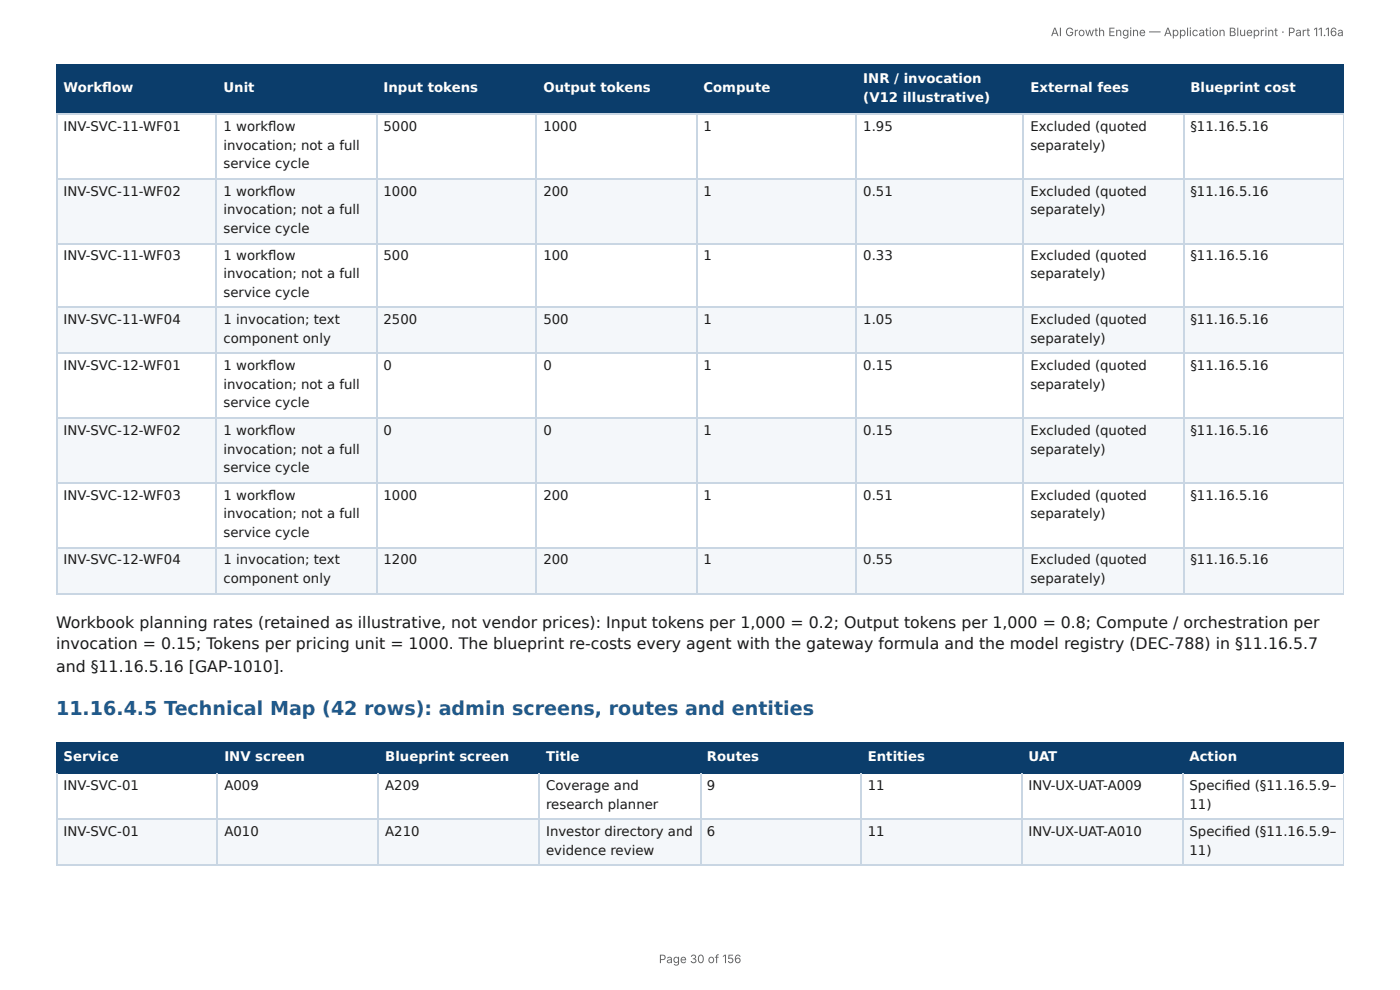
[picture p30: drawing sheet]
<svg xmlns="http://www.w3.org/2000/svg" width="297mm" height="210mm" viewBox="0 0 297 210" stroke-linecap="round" stroke-linejoin="round" font-family="sans-serif">
<defs><g id="words">
<text font-size="4.1" fill="#1f5a8c" x="11.9" y="151.9">11.16.4.5 Technical Map (42 rows): admin screens, routes and entities</text>
<g font-size="3.3" fill="#1a1a1a">
<text x="11.9" y="133.4">Workbook planning rates (retained as illustrative, not vendor prices): Input tokens per 1,000 = 0.2; Output tokens per 1,000 = 0.8; Compute / orchestration per</text>
<text x="11.9" y="137.8">invocation = 0.15; Tokens per pricing unit = 1000. The blueprint re-costs every agent with the gateway formula and the model registry (DEC-788) in §11.16.5.7</text>
<text x="11.9" y="142.6">and §11.16.5.16 [GAP-1010].</text>
</g>
<g font-size="2.8" fill="#fff">
<text x="183.4" y="17.7">INR / invocation</text>
<text x="13.5" y="19.6">Workfl ow</text>
<text x="47.5" y="19.6">Unit</text>
<text x="81.4" y="19.6">Input tokens</text>
<text x="115.4" y="19.6">Output tokens</text>
<text x="149.4" y="19.6">Compute</text>
<text x="183.4" y="21.7">(V12 illustrative)</text>
<text x="218.8" y="19.6">External fees</text>
<text x="252.8" y="19.6">Blueprint cost</text>
<text x="13.5" y="161.7">Service</text>
<text x="47.7" y="161.7">INV screen</text>
<text x="81.8" y="161.7">Blueprint screen</text>
<text x="116" y="161.7">Title</text>
<text x="150.2" y="161.7">Routes</text>
<text x="184.3" y="161.7">Entities</text>
<text x="218.5" y="161.7">UAT</text>
<text x="252.6" y="161.7">Action</text>
</g>
<g font-size="2.8" fill="#1a1a1a">
<text x="13.5" y="27.8">INV-SVC-11-WF01</text>
<text x="47.5" y="27.8">1 workfl ow</text>
<text x="81.4" y="27.8">5000</text>
<text x="115.4" y="27.8">1000</text>
<text x="149.4" y="27.8">1</text>
<text x="183.4" y="27.8">1.95</text>
<text x="218.8" y="27.8">Excluded (quoted</text>
<text x="252.8" y="27.8">§11.16.5.16</text>
<text x="47.5" y="31.8">invocation; not a full</text>
<text x="47.5" y="35.7">service cycle</text>
<text x="218.8" y="31.8">separately)</text>
<text x="13.5" y="41.5">INV-SVC-11-WF02</text>
<text x="47.5" y="41.5">1 workfl ow</text>
<text x="81.4" y="41.5">1000</text>
<text x="115.4" y="41.5">200</text>
<text x="149.4" y="41.5">1</text>
<text x="183.4" y="41.5">0.51</text>
<text x="218.8" y="41.5">Excluded (quoted</text>
<text x="252.8" y="41.5">§11.16.5.16</text>
<text x="47.5" y="45.5">invocation; not a full</text>
<text x="218.8" y="45.5">separately)</text>
<text x="47.5" y="49.5">service cycle</text>
<text x="13.5" y="55.3">INV-SVC-11-WF03</text>
<text x="47.5" y="55.3">1 workfl ow</text>
<text x="47.5" y="59">invocation; not a full</text>
<text x="81.4" y="55.3">500</text>
<text x="115.4" y="55.3">100</text>
<text x="149.4" y="55.3">1</text>
<text x="183.4" y="55.3">0.33</text>
<text x="218.8" y="55.3">Excluded (quoted</text>
<text x="218.8" y="59">separately)</text>
<text x="252.8" y="55.3">§11.16.5.16</text>
<text x="47.5" y="63">service cycle</text>
<text x="13.5" y="68.8">INV-SVC-11-WF04</text>
<text x="47.5" y="68.8">1 invocation; text</text>
<text x="81.4" y="68.8">2500</text>
<text x="115.4" y="68.8">500</text>
<text x="149.4" y="68.8">1</text>
<text x="183.4" y="68.8">1.05</text>
<text x="218.8" y="68.8">Excluded (quoted</text>
<text x="252.8" y="68.8">§11.16.5.16</text>
<text x="47.5" y="72.8">component only</text>
<text x="218.8" y="72.8">separately)</text>
<text x="13.5" y="78.6">INV-SVC-12-WF01</text>
<text x="47.5" y="78.6">1 workfl ow</text>
<text x="47.5" y="82.6">invocation; not a full</text>
<text x="81.4" y="78.6">0</text>
<text x="115.4" y="78.6">0</text>
<text x="149.4" y="78.6">1</text>
<text x="183.4" y="78.6">0.15</text>
<text x="218.8" y="78.6">Excluded (quoted</text>
<text x="218.8" y="82.6">separately)</text>
<text x="252.8" y="78.6">§11.16.5.16</text>
<text x="47.5" y="86.5">service cycle</text>
<text x="13.5" y="92.3">INV-SVC-12-WF02</text>
<text x="47.5" y="92.3">1 workfl ow</text>
<text x="81.4" y="92.3">0</text>
<text x="115.4" y="92.3">0</text>
<text x="149.4" y="92.3">1</text>
<text x="183.4" y="92.3">0.15</text>
<text x="218.8" y="92.3">Excluded (quoted</text>
<text x="252.8" y="92.3">§11.16.5.16</text>
<text x="47.5" y="96.3">invocation; not a full</text>
<text x="47.5" y="100.3">service cycle</text>
<text x="218.8" y="96.3">separately)</text>
<text x="13.5" y="106.1">INV-SVC-12-WF03</text>
<text x="47.5" y="106.1">1 workfl ow</text>
<text x="81.4" y="106.1">1000</text>
<text x="115.4" y="106.1">200</text>
<text x="149.4" y="106.1">1</text>
<text x="183.4" y="106.1">0.51</text>
<text x="218.8" y="106.1">Excluded (quoted</text>
<text x="252.8" y="106.1">§11.16.5.16</text>
<text x="47.5" y="110.1">invocation; not a full</text>
<text x="218.8" y="110.1">separately)</text>
<text x="13.5" y="119.9">INV-SVC-12-WF04</text>
<text x="47.5" y="114">service cycle</text>
<text x="47.5" y="119.9">1 invocation; text</text>
<text x="81.4" y="119.9">1200</text>
<text x="115.4" y="119.9">200</text>
<text x="149.4" y="119.9">1</text>
<text x="183.4" y="119.9">0.55</text>
<text x="218.8" y="119.9">Excluded (quoted</text>
<text x="252.8" y="119.9">§11.16.5.16</text>
<text x="47.5" y="123.8">component only</text>
<text x="218.8" y="123.8">separately)</text>
<text x="13.5" y="167.7">INV-SVC-01</text>
<text x="47.7" y="167.7">A009</text>
<text x="81.8" y="167.7">A209</text>
<text x="116" y="167.7">Coverage and</text>
<text x="150.2" y="167.7">9</text>
<text x="184.3" y="167.7">11</text>
<text x="218.5" y="167.7">INV-UX-UAT-A009</text>
<text x="252.6" y="167.7">Specifi ed (§11.16.5.9–</text>
<text x="116" y="171.7">research planner</text>
<text x="252.6" y="171.7">11)</text>
<text x="13.5" y="177.5">INV-SVC-01</text>
<text x="47.7" y="177.5">A010</text>
<text x="81.8" y="177.5">A210</text>
<text x="116" y="177.5">Investor directory and</text>
<text x="150.2" y="177.5">6</text>
<text x="184.3" y="177.5">11</text>
<text x="218.5" y="177.5">INV-UX-UAT-A010</text>
<text x="252.6" y="177.5">Specifi ed (§11.16.5.9–</text>
<text x="116" y="181.5">evidence review</text>
<text x="252.6" y="181.5">11)</text>
</g>
<g font-size="2.5" fill="#666">
<text x="223.2" y="7.7">AI Growth Engine — Application Blueprint · Part 11.16a</text>
<text x="139.9" y="204.5">Page 30 of 156</text>
</g>
</g></defs>
<g fill="#0b3d6b">
<path d="M12.2 14h33.8v10.1h-33.8z"/>
<path d="M46 14h33.9v10.1h-33.9z"/>
<path d="M79.9 14h34.1v10.1h-34.1z"/>
<path d="M114 14h33.9v10.1h-33.9z"/>
<path d="M147.9 14h34.1v10.1h-34.1z"/>
<path d="M182 14h35.5v10.1h-35.5z"/>
<path d="M217.5 14h33.9v10.1h-33.9z"/>
<path d="M251.4 14h34v10.1h-34z"/>
</g>
<g fill="#f4f7fa">
<path d="M12.2 37.8h33.8v13.8h-33.8z"/>
<path d="M46 37.8h33.9v13.8h-33.9z"/>
<path d="M79.9 37.8h34.1v13.8h-34.1z"/>
<path d="M114 37.8h33.9v13.8h-33.9z"/>
<path d="M147.9 37.8h34.1v13.8h-34.1z"/>
<path d="M182 37.8h35.5v13.8h-35.5z"/>
<path d="M217.5 37.8h33.9v13.8h-33.9z"/>
<path d="M251.4 37.8h34v13.8h-34z"/>
<path d="M12.2 65.4h33.8v9.7h-33.8z"/>
<path d="M46 65.4h33.9v9.7h-33.9z"/>
<path d="M79.9 65.4h34.1v9.7h-34.1z"/>
<path d="M114 65.4h33.9v9.7h-33.9z"/>
<path d="M147.9 65.4h34.1v9.7h-34.1z"/>
<path d="M182 65.4h35.5v9.7h-35.5z"/>
<path d="M217.5 65.4h33.9v9.7h-33.9z"/>
<path d="M251.4 65.4h34v9.7h-34z"/>
<path d="M12.2 88.9h33.8v13.5h-33.8z"/>
<path d="M46 88.9h33.9v13.5h-33.9z"/>
<path d="M79.9 88.9h34.1v13.5h-34.1z"/>
<path d="M114 88.9h33.9v13.5h-33.9z"/>
<path d="M147.9 88.9h34.1v13.5h-34.1z"/>
<path d="M182 88.9h35.5v13.5h-35.5z"/>
<path d="M217.5 88.9h33.9v13.5h-33.9z"/>
<path d="M251.4 88.9h34v13.5h-34z"/>
<path d="M12.2 116.2h33.8v9.7h-33.8z"/>
<path d="M46 116.2h33.9v9.7h-33.9z"/>
<path d="M79.9 116.2h34.1v9.7h-34.1z"/>
<path d="M114 116.2h33.9v9.7h-33.9z"/>
<path d="M147.9 116.2h34.1v9.7h-34.1z"/>
<path d="M182 116.2h35.5v9.7h-35.5z"/>
<path d="M217.5 116.2h33.9v9.7h-33.9z"/>
<path d="M251.4 116.2h34v9.7h-34z"/>
</g>
<path d="M11.9 13.9h273.5M12 13.8v10.5M45.9 13.8v10.5M80 13.8v10.5M113.9 13.8v10.5M148 13.8v10.5M181.9 13.8v10.5M217.4 13.8v10.5M251.5 13.8v10.5M11.9 24.2h273.5" fill="none" stroke="#0b3d6b" stroke-width=".26"/>
<path d="M285.3 13.8v10.5" fill="none" stroke="#0b3d6b" stroke-width=".21"/>
<g fill="none" stroke="#c9d6e3" stroke-width=".26">
<path d="M11.9 24.2h273.5M11.9 38h273.5M12 24.3v101.9M45.9 24.3v101.9M80 24.3v101.9M113.9 24.3v101.9M148 24.3v101.9M181.9 24.3v101.9M217.4 24.3v101.9M251.5 24.3v101.9M11.9 51.7h273.5M11.9 65.2h273.5"/>
<path d="M11.9 75h273.5M11.9 88.8h273.5M11.9 102.5h273.5M11.9 116.3h273.5M11.9 126.1h273.5"/>
</g>
<path d="M285.3 24.3v101.9" fill="none" stroke="#c9d6e3" stroke-width=".21"/>
<g fill="#0b3d6b">
<path d="M12.2 157.7h34.1v6.3h-34.1z"/>
<path d="M46.3 157.7h34.1v6.3h-34.1z"/>
<path d="M80.4 157.7h34.2v6.3h-34.2z"/>
<path d="M114.6 157.7h34.1v6.3h-34.1z"/>
<path d="M148.7 157.7h34.1v6.3h-34.1z"/>
<path d="M182.8 157.7h34.2v6.3h-34.2z"/>
<path d="M217 157.7h34.1v6.3h-34.1z"/>
<path d="M251.1 157.7h34.3v6.3h-34.3z"/>
</g>
<g fill="#f4f7fa">
<path d="M12.2 173.8h34.1v9.8h-34.1z"/>
<path d="M46.3 173.8h34.1v9.8h-34.1z"/>
<path d="M80.4 173.8h34.2v9.8h-34.2z"/>
<path d="M114.6 173.8h34.1v9.8h-34.1z"/>
<path d="M148.7 173.8h34.1v9.8h-34.1z"/>
<path d="M182.8 173.8h34.2v9.8h-34.2z"/>
<path d="M217 173.8h34.1v9.8h-34.1z"/>
<path d="M251.1 173.8h34.3v9.8h-34.3z"/>
</g>
<path d="M11.9 157.8h273.5M12 157.7v6.6M46.2 157.7v6.6M80.3 157.7v6.6M114.4 157.7v6.6M148.8 157.7v6.6M183 157.7v6.6M217.1 157.7v6.6M251.2 157.7v6.6M11.9 164.2h273.5" fill="none" stroke="#0b3d6b" stroke-width=".26"/>
<path d="M285.3 157.7v6.6" fill="none" stroke="#0b3d6b" stroke-width=".21"/>
<path d="M11.9 174h273.5M12 164.3v19.3M46.2 164.3v19.3M80.3 164.3v19.3M114.4 164.3v19.3M148.8 164.3v19.3M183 164.3v19.3M217.1 164.3v19.3M251.2 164.3v19.3M11.9 183.8h273.5" fill="none" stroke="#c9d6e3" stroke-width=".26"/>
<path d="M285.3 164.3v19.3" fill="none" stroke="#c9d6e3" stroke-width=".21"/>
<use href="#words"/>
</svg>
